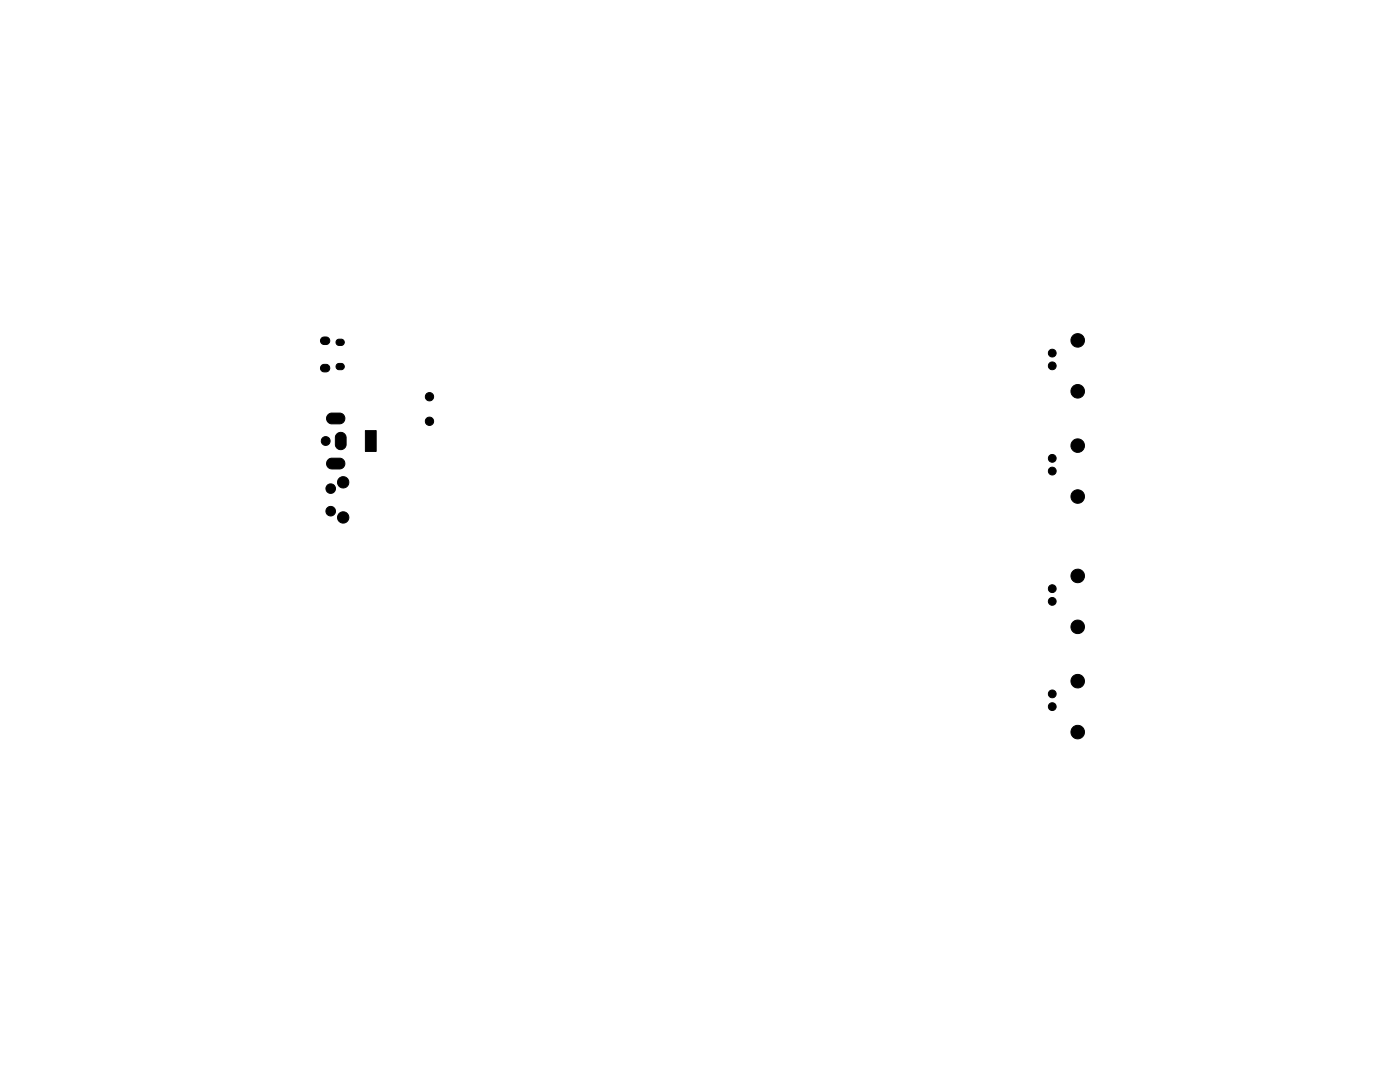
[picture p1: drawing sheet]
<svg xmlns="http://www.w3.org/2000/svg" width="279mm" height="216mm" viewBox="0 0 279 216" stroke-linecap="round" stroke-linejoin="round" font-family="sans-serif">
<g fill="#000" stroke="#000" stroke-width=".2">
<path d="M64.2 72.9l.4-.2h.5a.75 .75 0 0 1 .7 .8 .75 .75 0 0 1-.7 .7l-.8-.1a.75 .75 0 0 1-.1-1.2zM64.2 67.5l.4-.2 .5-.1a.75 .75 0 0 1 .7 .8 .75 .75 0 0 1-.7 .7l-.8-.1a.75 .75 0 0 1-.1-1.1zM67.2 72.7l.4-.2h.5a.63 .63 0 0 1 .6 .6 .63 .63 0 0 1-.6 .7h-.5l-.4-.3-.1-.4zM67.2 67.9l.4-.2h.5a.63 .63 0 0 1 .6 .6 .63 .63 0 0 1-.6 .6h-.5a.63 .63 0 0 1-.5-.4 .63 .63 0 0 1 .1-.6zM65.5 91.7l.5-.3h1.8a1.08 1.08 0 0 1 1 1.1 1.08 1.08 0 0 1-1 1.1h-1.6a1.08 1.08 0 0 1-1-.7 1.08 1.08 0 0 1 .3-1.2zM65.5 82.7l.5-.3h1.8a1.08 1.08 0 0 1 1 1.1 1.08 1.08 0 0 1-1 1.1h-1.6a1.08 1.08 0 0 1-1-.7 1.08 1.08 0 0 1 .3-1.2zM67.2 86.6a1.08 1.08 0 0 1 1.2-.3 1.08 1.08 0 0 1 .7 1v1.4a1.08 1.08 0 0 1-1.1 1 1.08 1.08 0 0 1-1.1-1v-1.6zM72.9 85.9h2.2v4.2h-2.2z"/>
<circle cx="85.7" cy="79.2" r=".83"/>
<circle cx="210" cy="73" r=".78"/>
<circle cx="210" cy="70.5" r=".78"/>
<circle cx="215.1" cy="78.1" r="1.35"/>
<circle cx="215.1" cy="67.9" r="1.35"/>
<circle cx="65" cy="88" r=".88"/>
<circle cx="66" cy="97.5" r=".96"/>
<circle cx="68.5" cy="96.2" r="1.13"/>
<circle cx="85.7" cy="84.1" r=".83"/>
<circle cx="210" cy="91.5" r=".78"/>
<circle cx="210" cy="94" r=".78"/>
<circle cx="215.1" cy="99.1" r="1.35"/>
<circle cx="215.1" cy="88.9" r="1.35"/>
<circle cx="66" cy="102" r=".96"/>
<circle cx="68.5" cy="103.3" r="1.13"/>
<circle cx="210" cy="117.5" r=".78"/>
<circle cx="215.1" cy="114.9" r="1.35"/>
<circle cx="210" cy="138.5" r=".78"/>
<circle cx="210" cy="120" r=".78"/>
<circle cx="215.1" cy="135.9" r="1.35"/>
<circle cx="215.1" cy="125.1" r="1.35"/>
<circle cx="210" cy="141" r=".78"/>
<circle cx="215.1" cy="146.1" r="1.35"/>
</g>
</svg>
